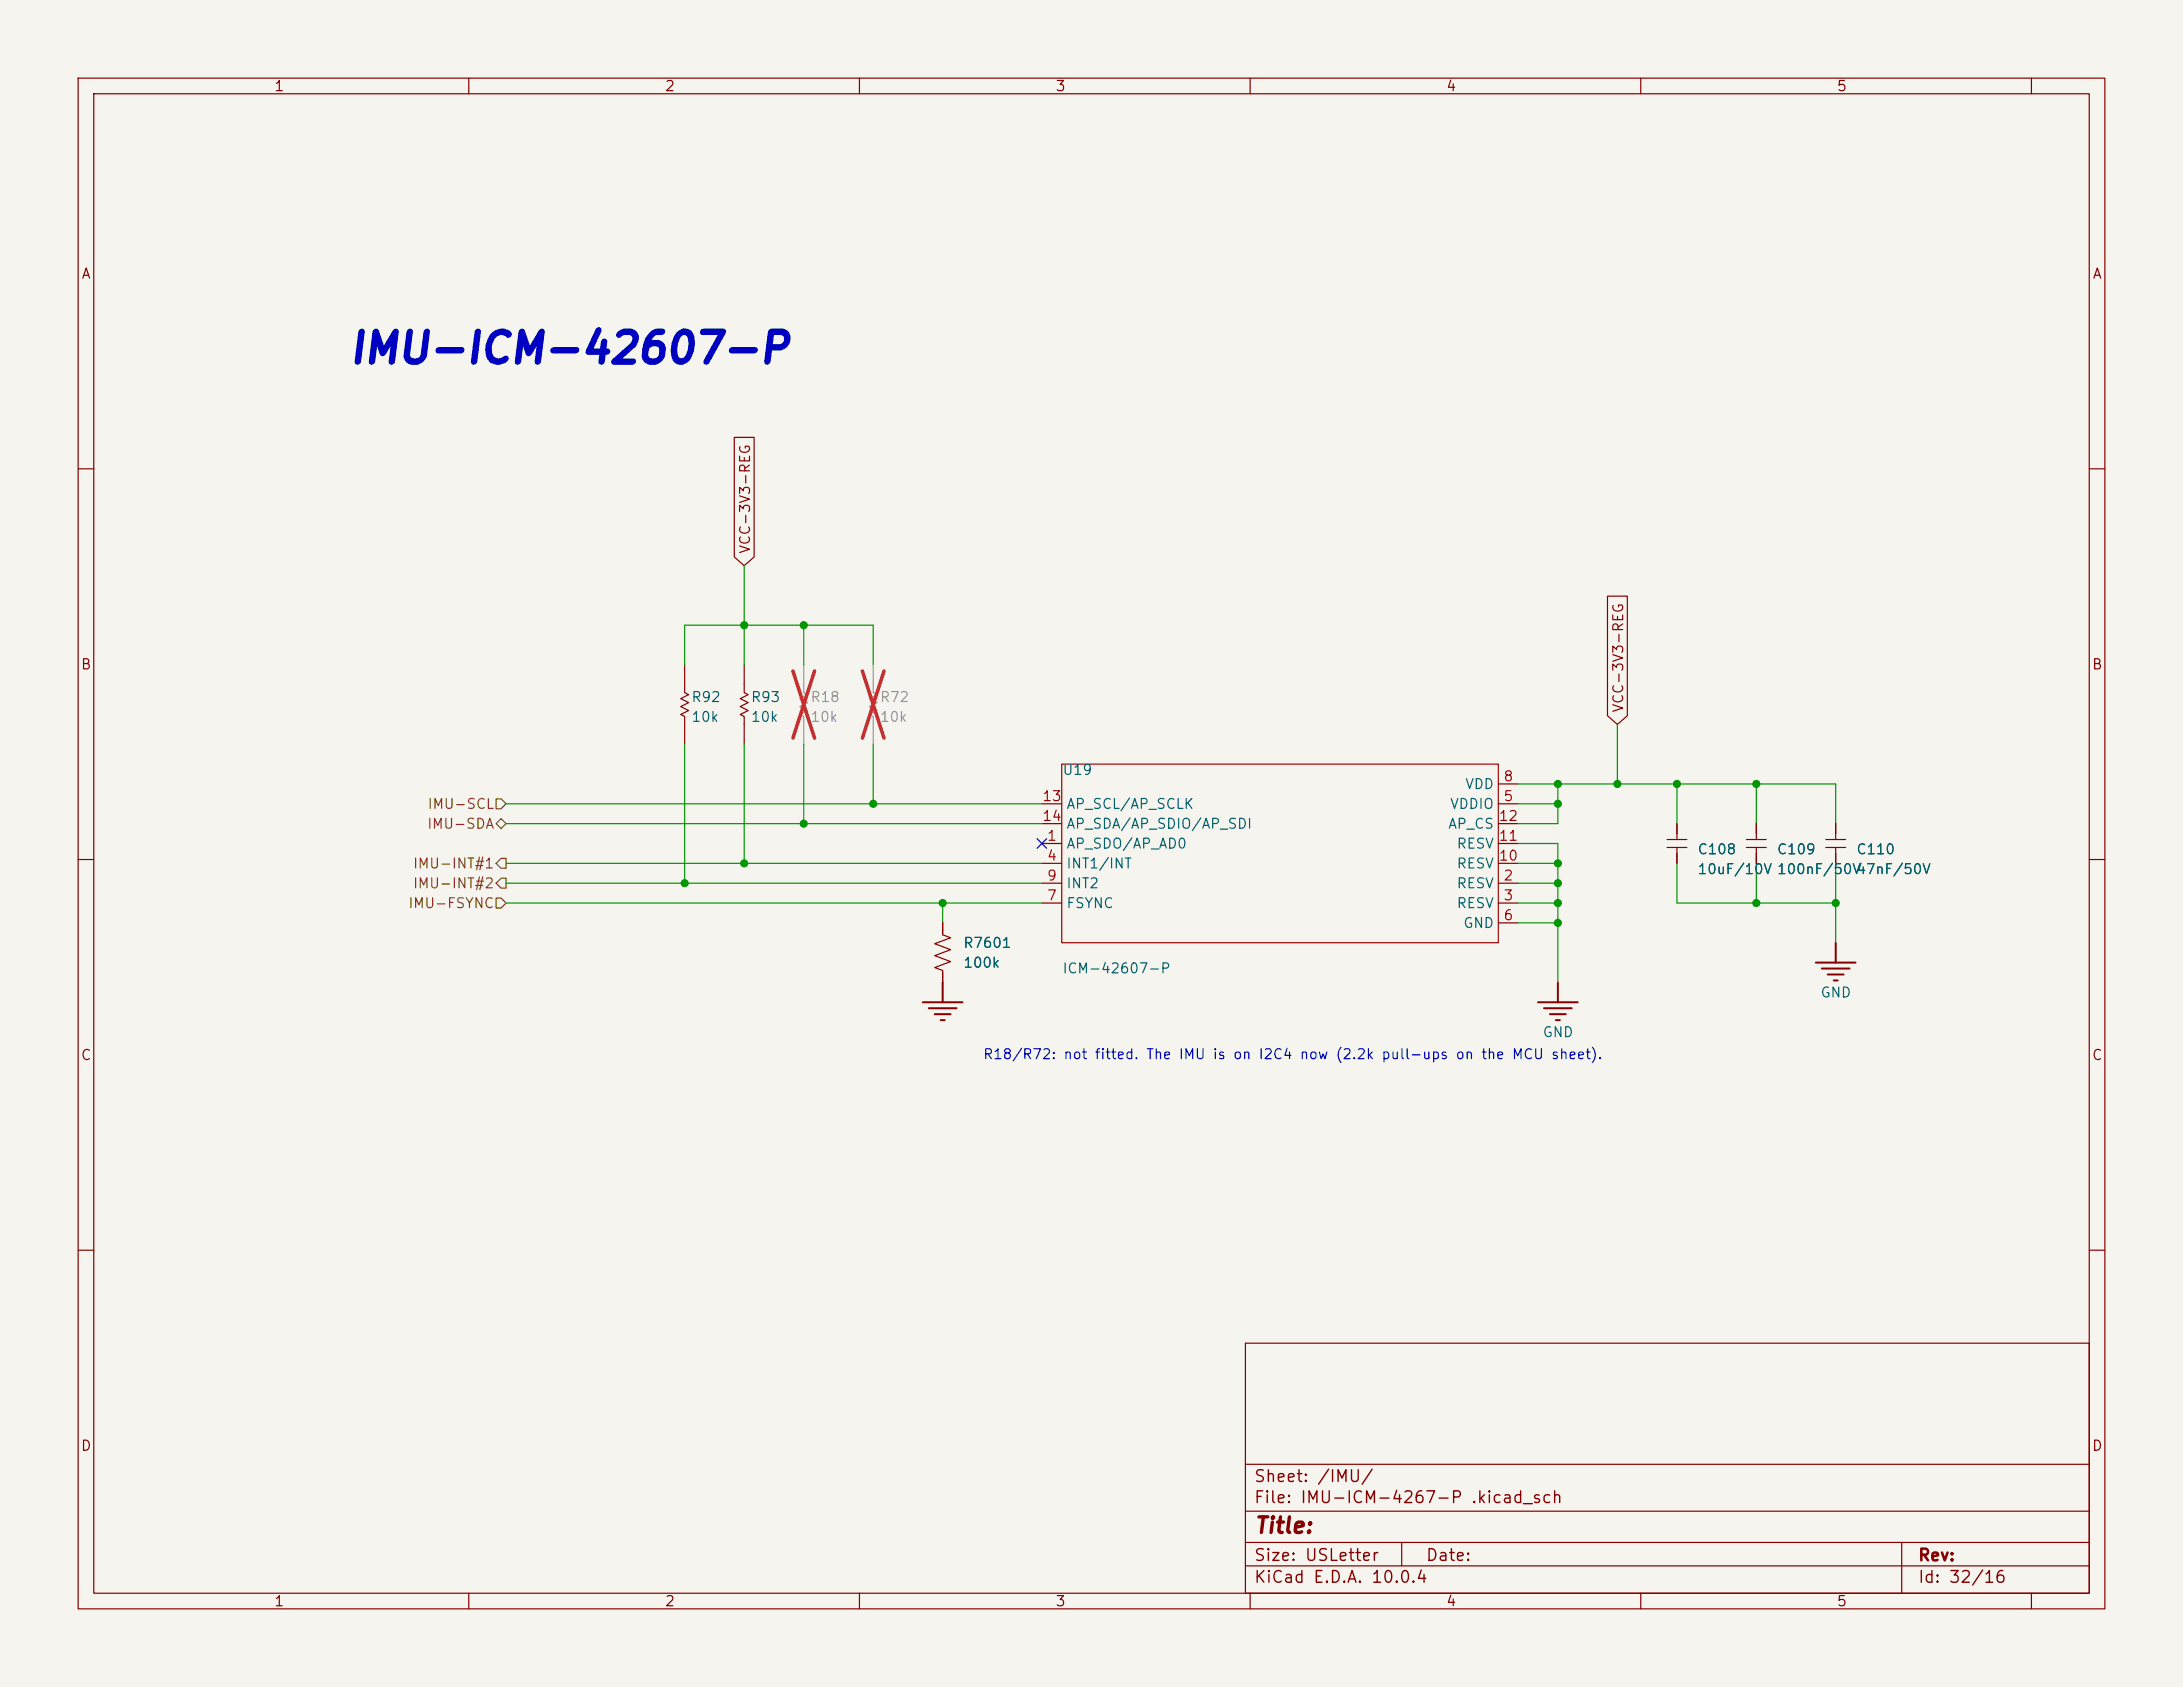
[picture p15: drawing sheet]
<svg xmlns="http://www.w3.org/2000/svg" width="279mm" height="216mm" viewBox="0 0 279 216" stroke-linecap="round" stroke-linejoin="round" font-family="sans-serif">
<defs><g id="words">
<text font-size="3.8" fill="#0000c2" x="44.4" y="47.4">IMU-ICM-42607-P</text>
<text font-size="2" fill="#840000" x="160.4" y="196.7">Title:</text>
<g font-size="1.5" fill="#840000">
<text x="160.4" y="190">Sheet: /IMU/</text>
<text x="160.4" y="192.7">File: IMU-ICM-4267-P .kicad_sch</text>
<text x="160.4" y="202.9">KiCad E.D.A. 10.0.4</text>
<text x="160.4" y="200.1">Size: USLetter</text>
<text x="182.4" y="200.1">Date:</text>
<text x="245.4" y="200.1">Rev:</text>
<text x="245.4" y="202.9">Id: 32/16</text>
</g>
<g font-size="1.3" fill="#840000">
<text x="35" y="12">1</text>
<text x="85" y="12">2</text>
<text x="135" y="12">3</text>
<text x="185" y="12">4</text>
<text x="235" y="12">5</text>
<text x="10.3" y="36">A</text>
<text x="267.7" y="36">A</text>
<text x="96.3" y="71" transform="rotate(-90 96.3 71)">VCC-3V3-REG</text>
<text x="10.3" y="86">B</text>
<text x="267.7" y="86">B</text>
<text x="208.1" y="91.3" transform="rotate(-90 208.1 91.3)">VCC-3V3-REG</text>
<text x="10.3" y="136">C</text>
<text x="267.7" y="136">C</text>
<text x="10.3" y="186">D</text>
<text x="267.7" y="186">D</text>
<text x="35" y="205.9">1</text>
<text x="85" y="205.9">2</text>
<text x="135" y="205.9">3</text>
<text x="185" y="205.9">4</text>
<text x="235" y="205.9">5</text>
</g>
<g font-size="1.3" fill="#006464">
<text x="88.4" y="92.7">10k</text>
<text x="88.4" y="90.2">R92</text>
<text x="96" y="92.7">10k</text>
<text x="96" y="90.2">R93</text>
<text x="135.9" y="99.5">U19</text>
<text x="187.4" y="101.3">VDD</text>
<text x="136.4" y="103.8">AP_SCL/AP_SCLK</text>
<text x="136.4" y="106.4">AP_SDA/AP_SDIO/AP_SDI</text>
<text x="185.3" y="106.4">AP_CS</text>
<text x="185.5" y="103.8">VDDIO</text>
<text x="136.4" y="108.9">AP_SDO/AP_AD0</text>
<text x="136.4" y="111.5">INT1/INT</text>
<text x="186.3" y="111.5">RESV</text>
<text x="186.3" y="108.9">RESV</text>
<text x="217.2" y="109.6">C108</text>
<text x="217.2" y="112.2">10uF/10V 100nF/50V</text>
<text x="227.3" y="109.6">C109</text>
<text x="237.5" y="109.6">C110</text>
<text x="237.5" y="112.2">47nF/50V</text>
<text x="136.4" y="116.5">FSYNC</text>
<text x="136.4" y="114">INT2</text>
<text x="186.3" y="114">RESV</text>
<text x="186.3" y="116.5">RESV</text>
<text x="187.2" y="119.1">GND</text>
<text x="123.2" y="121.6">R7601</text>
<text x="123.2" y="124.2">100k</text>
<text x="135.9" y="124.9">ICM-42607-P</text>
<text x="232.9" y="128">GND</text>
<text x="197.4" y="133.1">GND</text>
</g>
<g font-size="1.3" fill="#939391">
<text x="103.6" y="92.7">10k</text>
<text x="103.6" y="90.2">R18</text>
<text x="112.5" y="92.7">10k</text>
<text x="112.5" y="90.2">R72</text>
</g>
<g font-size="1.3" fill="#a90000">
<text x="192.3" y="100.3">8</text>
<text x="133.3" y="102.8">13</text>
<text x="133.3" y="105.4">14</text>
<text x="133.9" y="107.9">1</text>
<text x="191.7" y="107.9">11</text>
<text x="191.7" y="105.4">12</text>
<text x="192.3" y="102.8">5</text>
<text x="133.9" y="110.5">4</text>
<text x="133.9" y="113">9</text>
<text x="191.7" y="110.5">10</text>
<text x="192.3" y="113">2</text>
<text x="133.9" y="115.5">7</text>
<text x="192.3" y="115.5">3</text>
<text x="192.3" y="118.1">6</text>
</g>
<g font-size="1.3" fill="#725600">
<text x="54.6" y="106.4">IMU-SDA</text>
<text x="54.6" y="103.8">IMU-SCL</text>
<text x="52.8" y="111.5">IMU-INT#1</text>
<text x="52.2" y="116.5">IMU-FSYNC</text>
<text x="52.8" y="114">IMU-INT#2</text>
</g>
<text font-size="1.3" fill="#0000c2" x="125.7" y="135.9">R18/R72: not fitted. The IMU is on I2C4 now (2.2k pull-ups on the MCU sheet).</text>
</g></defs>
<path d="M0 0h279.4v215.9h-279.4z" fill="#f5f4ef" stroke="#f5f4ef" stroke-width=".13"/>
<g fill="none" stroke="#840000" stroke-width=".15">
<path d="M10 10h259.4v195.9h-259.4zM12 12h255.4v191.9h-255.4zM60 10v2M110 10v2M160 10v2M210 10v2M260 10v2M94 56h2.5v15.3l-1.3 1.1-1.2-1.1zM10 60h2M205.7 76.3h2.6v15.3l-1.3 1.1-1.3-1.1zM267.4 60h2M87.6 85.1v3.5l.5 .3-1 .5 1 .5-1 .5 1 .5-1 .5 .5 .3v3.6"/>
<path d="M95.2 85.1v3.5l.6 .3-1.1 .5 1.1 .5-1.1 .5 1.1 .5-1.1 .5 .5 .3v3.6M10 110h2M120.6 118.1v1.5l1.1 .4-2.1 .8 2.1 .7-2.1 .8 2.1 .8-2.1 .7 1 .4v1.5M133.3 108h2.6M133.3 113h2.6M133.3 115.6h2.6M133.3 110.5h2.6M133.3 102.9h2.6M133.3 105.4h2.6M191.8 108h2.5M191.8 113h2.5M191.8 115.6h2.5"/>
<path d="M191.8 110.5h2.5M191.8 102.9h2.5M191.8 118.1h2.5M191.8 100.3h2.5M191.8 105.4h2.5M213.4 108.5h2.5M213.4 107.4h2.5M214.6 105.4v2M214.6 108.5v2M223.5 108.5h2.6M223.5 107.4h2.6M224.8 105.4v2"/>
<path d="M224.8 108.5v2M233.7 108.5h2.5M233.7 107.4h2.5M234.9 105.4v2M234.9 108.5v2M267.4 110h2M10 160h2M159.4 171.9h108v32h-108zM267.4 160h2M159.4 197.4h108M159.4 193.4h108M159.4 187.4h108"/>
<path d="M179.4 197.4v3M243.4 197.4v6.5M60 203.9v2M110 203.9v2M159.4 200.4h108M160 203.9v2M210 203.9v2M260 203.9v2"/>
</g>
<path d="M102.9 85.1v3.5l.5 .3-1 .5 1 .5-1 .5 1 .5-1 .5 .5 .3v3.6M111.8 85.1v3.5l.5 .3-1 .5 1 .5-1 .5 1 .5-1 .5 .5 .3v3.6" fill="none" stroke="#9c9b98" stroke-width=".15"/>
<path d="M101.5 85.9l2.8 8.6M104.3 85.9l-2.8 8.6M110.4 85.9l2.7 8.6M113.1 85.9l-2.7 8.6" fill="none" stroke="#e12e31" stroke-width=".46"/>
<path d="M135.9 97.8h55.9v22.9h-55.9z" fill="none" stroke="#a00000" stroke-width=".15"/>
<g fill="none" stroke="#840000" stroke-width=".25">
<path d="M118.1 128.3h5.1M118.9 129h3.5M119.6 129.8h2.1M120.4 130.6h.5M120.6 125.7v2.6M196.8 128.3h5.1M197.6 129h3.6M198.4 129.8h2M199.1 130.6h.5M199.4 125.7v2.6M232.4 123.2h5.1M233.2 124h3.5"/>
<path d="M233.9 124.7h2.1M234.7 125.5h.5M234.9 120.7v2.5"/>
</g>
<path d="M63.5 102.2h.6l.7 .7-.7 .6h-.6zM63.5 114.9h.6l.7 .7-.7 .6h-.6zM63.5 105.4l.6-.6 .7 .6-.7 .6zM64.1 109.9h.7v1.2h-.7l-.6-.6zM64.1 112.4h.7v1.3h-.7l-.6-.7z" fill="none" stroke="#725600" stroke-width=".15"/>
<g fill="none" stroke="#009600" stroke-width=".15">
<path d="M95.2 72.4v12.7M87.6 85.1v-5.1h24.2v5.1M87.6 95.3v17.7M95.2 95.3v15.2M102.9 80v5.1M102.9 95.3v10.1M111.8 95.3v7.6M207 92.7v7.6M64.8 105.4h68.5M64.8 110.5h68.5M64.8 115.6h68.5M64.8 113h68.5"/>
<path d="M64.8 102.9h68.5M120.6 115.6v2.5M194.3 110.5h5.1M194.3 115.6h5.1M194.3 113h5.1M194.3 102.9h5.1M194.3 118.1h5.1M194.3 108h5.1v17.7M194.3 100.3h40.6v5.1M199.4 100.3v5.1h-5.1M214.6 110.5v5.1h20.3M214.6 100.3v5.1"/>
<path d="M224.8 100.3v5.1M224.8 110.5v5.1M234.9 110.5v10.2"/>
</g>
<path d="M132.7 107.3l1.3 1.3M134 107.3l-1.3 1.3" fill="none" stroke="#000084" stroke-width=".15"/>
<g fill="#009600" stroke="#009600" stroke-width=".13">
<circle cx="102.9" cy="80" r=".46"/>
<circle cx="95.2" cy="80" r=".46"/>
<circle cx="95.2" cy="110.5" r=".46"/>
<circle cx="87.6" cy="113" r=".46"/>
<circle cx="120.6" cy="115.6" r=".46"/>
<circle cx="111.8" cy="102.9" r=".46"/>
<circle cx="102.9" cy="105.4" r=".46"/>
<circle cx="199.4" cy="118.1" r=".46"/>
<circle cx="199.4" cy="115.6" r=".46"/>
<circle cx="224.8" cy="100.3" r=".46"/>
<circle cx="214.6" cy="100.3" r=".46"/>
<circle cx="199.4" cy="100.3" r=".46"/>
<circle cx="207" cy="100.3" r=".46"/>
<circle cx="224.8" cy="115.6" r=".46"/>
<circle cx="234.9" cy="115.6" r=".46"/>
<circle cx="199.4" cy="113" r=".46"/>
<circle cx="199.4" cy="110.5" r=".46"/>
<circle cx="199.4" cy="102.9" r=".46"/>
</g>
<use href="#words"/>
</svg>
